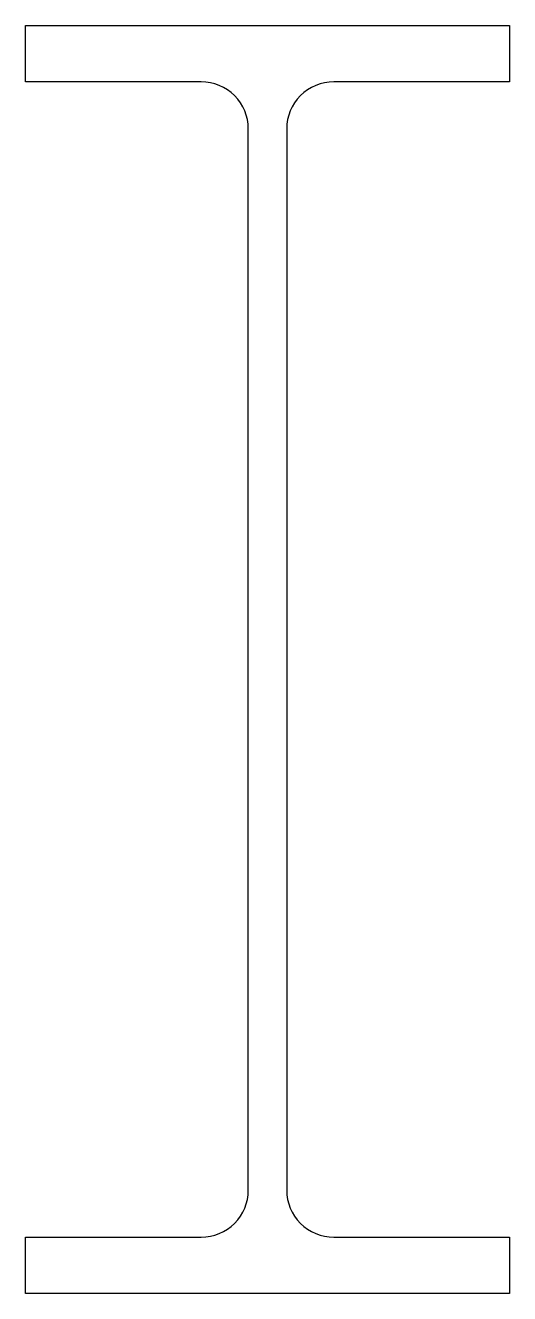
# Model space of a CAD drawing. Header units: millimetres. Extents: x 0 to 216, y 0 to 566.
import ezdxf

# ---------------------------------------------------------------- set-up
doc = ezdxf.new("R2010")
doc.units = ezdxf.units.MM
doc.layers.add('Profile', color=7, linetype='Continuous')

msp = doc.modelspace()

# ---------------------------------------------------------------- linework, layer by layer
at = {"layer": 'Profile'}
msp.add_lwpolyline([(0, 25.2), (78.45, 25.2, 0.414214), (99.45, 46.2), (99.45, 519.8, 0.414214), (78.45, 540.8), (0, 540.8), (0, 566), (216, 566), (216, 540.8), (137.55, 540.8, 0.414214), (116.55, 519.8), (116.55, 46.2, 0.414214), (137.55, 25.2), (216, 25.2), (216, 0), (0, 0)], format="xyb", close=True, dxfattribs=at)

doc.saveas('drawing.dxf')
